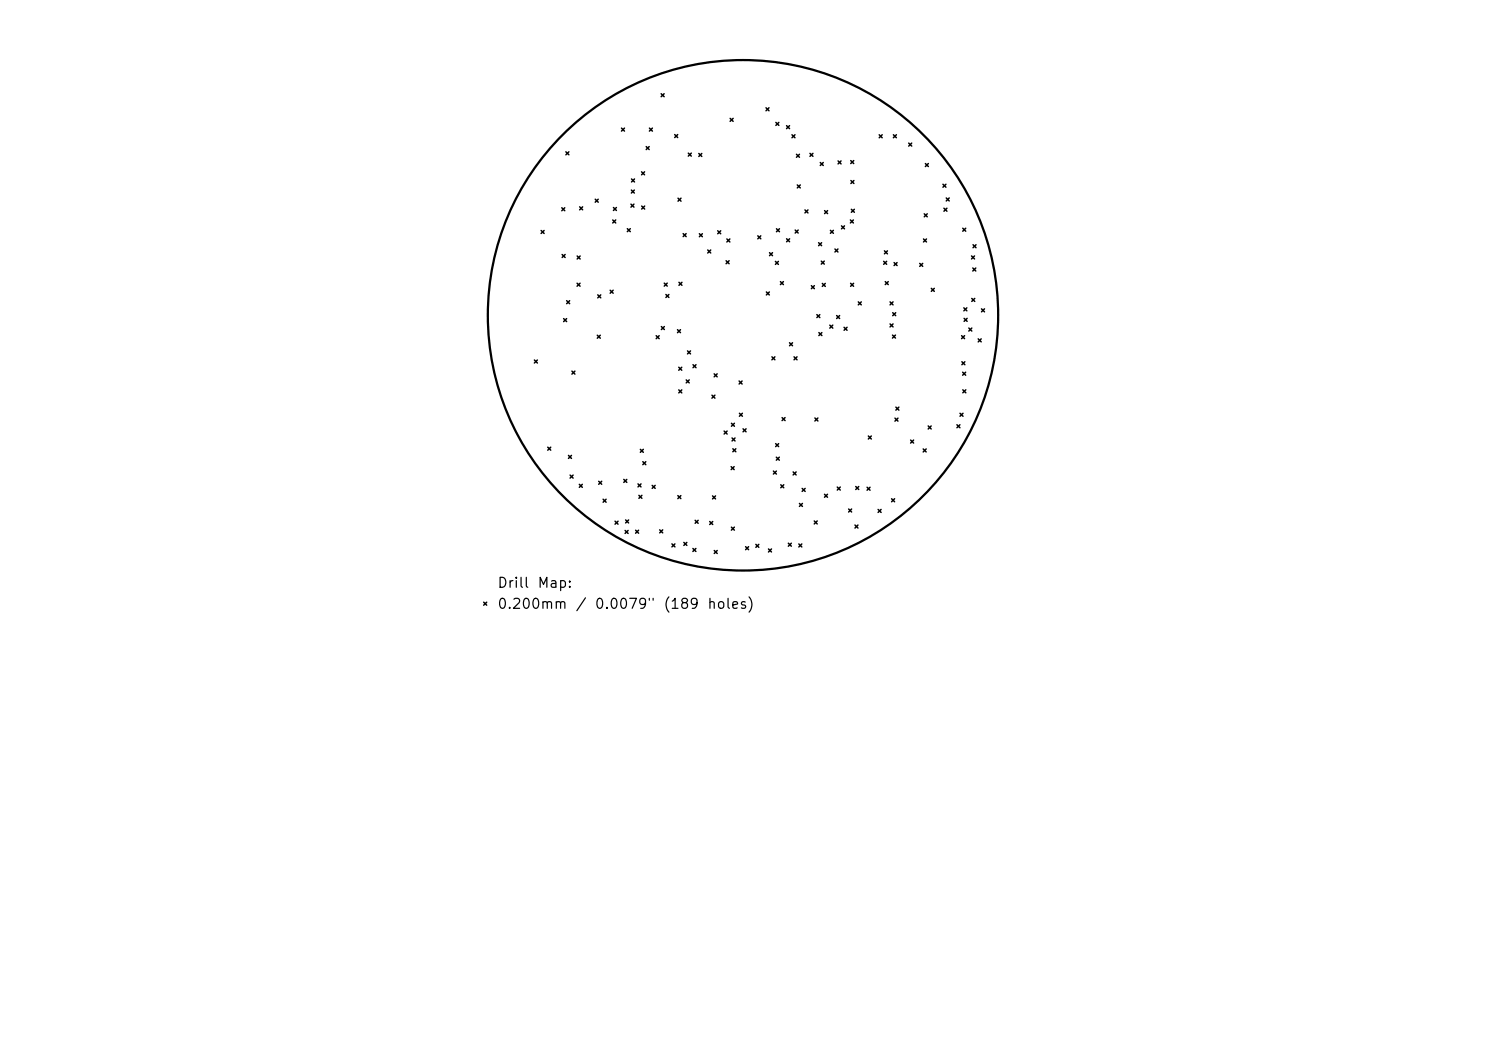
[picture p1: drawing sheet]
<svg xmlns="http://www.w3.org/2000/svg" width="297mm" height="210mm" viewBox="0 0 297 210" stroke-linecap="round" stroke-linejoin="round" font-family="sans-serif">
<defs><g id="words">
<g font-size="2">
<text x="99.3" y="118">Drill</text>
<text x="107.3" y="118">Map:</text>
<text x="99.3" y="122.2">0.200mm</text>
<text x="114.9" y="122.2">/</text>
<text x="118.7" y="122.2">0.0079&quot;</text>
<text x="132.4" y="122.2">(189</text>
<text x="141.2" y="122.2">holes)</text>
</g>
</g></defs>
<circle cx="148.5" cy="63" r="51" fill="none" stroke="#000" stroke-width=".45"/>
<g fill="none" stroke="#000" stroke-width=".3">
<path d="M132.1 18.7l.6 .6M132.7 18.7l-.6 .6M113.1 30.3l.6 .6M113.7 30.3l-.6 .6M119 39.8l.6 .6M119.6 39.8l-.6 .6M124.2 25.6l.6 .6M124.8 25.6l-.6 .6M126.2 38l.6 .6M126.2 35.8l.6 .6M126.8 38l-.6 .6M126.8 35.8l-.6 .6"/>
<path d="M128.2 34.3l.6 .6M128.8 34.3l-.6 .6M129.2 29.3l.6 .6M129.8 29.3l-.6 .6M129.8 25.6l.6 .6M130.4 25.6l-.6 .6M134.9 26.9l.6 .6M135.5 26.9l-.6 .6M135.5 39.6l.6 .6M136.1 39.6l-.6 .6M137.6 30.6l.6 .6M138.2 30.6l-.6 .6"/>
<path d="M139.7 30.7l.6 .6M140.3 30.7l-.6 .6M145.9 23.6l.6 .6M146.5 23.6l-.6 .6M153.1 21.5l.6 .6M153.7 21.5l-.6 .6M155.1 24.5l.6 .6M155.7 24.5l-.6 .6M157.2 25.1l.6 .6M157.8 25.1l-.6 .6M158.3 26.9l.6 .6M158.9 26.9l-.6 .6"/>
<path d="M159.2 30.8l.6 .6M159.4 37l.6 .6M159.8 30.8l-.6 .6M160 37l-.6 .6M161.9 30.6l.6 .6M162.5 30.6l-.6 .6M163.9 32.5l.6 .6M164.5 32.5l-.6 .6M167.5 32.2l.6 .6M168.1 32.2l-.6 .6M170 32.1l.6 .6M170.1 36.1l.6 .6"/>
<path d="M170.6 32.1l-.6 .6M170.7 36.1l-.6 .6M175.7 26.9l.6 .6M176.3 26.9l-.6 .6M178.6 26.9l.6 .6M179.2 26.9l-.6 .6M181.6 28.6l.6 .6M182.2 28.6l-.6 .6M185 32.7l.6 .6M185.6 32.7l-.6 .6M188.5 36.8l.6 .6M189.1 36.8l-.6 .6"/>
<path d="M189.1 39.6l.6 .6M189.7 39.6l-.6 .6M108.2 46.1l.6 .6M108.8 46.1l-.6 .6M112.3 41.5l.6 .6M112.4 50.9l.6 .6M112.9 41.5l-.6 .6M113 50.9l-.6 .6M115.3 56.6l.6 .6M115.4 51.2l.6 .6M115.9 41.3l.6 .6M115.9 56.6l-.6 .6"/>
<path d="M116 51.2l-.6 .6M116.5 41.3l-.6 .6M119.5 58.9l.6 .6M120.1 58.9l-.6 .6M122 58l.6 .6M122.5 44l.6 .6M122.6 58l-.6 .6M122.6 41.5l.6 .6M123.1 44l-.6 .6M123.2 41.5l-.6 .6M125.4 45.7l.6 .6M126 45.7l-.6 .6"/>
<path d="M126.1 40.8l.6 .6M126.7 40.8l-.6 .6M128.2 41.2l.6 .6M128.8 41.2l-.6 .6M132.8 56.6l.6 .6M133.1 58.8l.6 .6M133.4 56.6l-.6 .6M133.7 58.8l-.6 .6M135.7 56.4l.6 .6M136.3 56.4l-.6 .6M136.5 46.7l.6 .6M137.1 46.7l-.6 .6"/>
<path d="M139.8 46.7l.6 .6M140.4 46.7l-.6 .6M141.5 50l.6 .6M142.1 50l-.6 .6M143.4 46.1l.6 .6M144 46.1l-.6 .6M145.1 52.1l.6 .6M145.3 47.7l.6 .6M145.7 52.1l-.6 .6M145.9 47.7l-.6 .6M151.5 47.1l.6 .6M152.1 47.1l-.6 .6"/>
<path d="M153.2 58.3l.6 .6M153.8 58.3l-.6 .6M153.8 50.5l.6 .6M154.4 50.5l-.6 .6M155 52.2l.6 .6M155.2 45.7l.6 .6M155.6 52.2l-.6 .6M155.8 45.7l-.6 .6M156 56.3l.6 .6M156.6 56.3l-.6 .6M157.2 47.7l.6 .6M157.8 47.7l-.6 .6"/>
<path d="M158.9 46l.6 .6M159.5 46l-.6 .6M160.9 41.9l.6 .6M161.5 41.9l-.6 .6M162.2 57.1l.6 .6M162.8 57.1l-.6 .6M163.6 48.5l.6 .6M164.1 52.2l.6 .6M164.2 48.5l-.6 .6M164.4 56.6l.6 .6M164.7 52.2l-.6 .6M164.8 42.1l.6 .6"/>
<path d="M165 56.6l-.6 .6M165.4 42.1l-.6 .6M166 46l.6 .6M166.6 46l-.6 .6M166.9 49.8l.6 .6M167.5 49.8l-.6 .6M168.2 45.1l.6 .6M168.8 45.1l-.6 .6M170 44l.6 .6M170 56.6l.6 .6M170.2 41.8l.6 .6M170.6 44l-.6 .6"/>
<path d="M170.6 56.6l-.6 .6M170.8 41.8l-.6 .6M176.6 52.2l.6 .6M176.8 50.1l.6 .6M176.9 56.3l.6 .6M177.2 52.2l-.6 .6M177.4 50.1l-.6 .6M177.5 56.3l-.6 .6M178.7 52.5l.6 .6M179.3 52.5l-.6 .6M183.8 52.6l.6 .6M184.4 52.6l-.6 .6"/>
<path d="M184.6 47.8l.6 .6M184.7 42.7l.6 .6M185.2 47.8l-.6 .6M185.3 42.7l-.6 .6M186.1 57.6l.6 .6M186.7 57.6l-.6 .6M188.7 41.6l.6 .6M189.3 41.6l-.6 .6M192.4 45.6l.6 .6M193 45.6l-.6 .6M194.2 51.1l.6 .6M194.2 59.6l.6 .6"/>
<path d="M194.4 53.6l.6 .6M194.5 48.9l.6 .6M194.8 51.1l-.6 .6M194.8 59.6l-.6 .6M195 53.6l-.6 .6M195.1 48.9l-.6 .6M106.8 71.9l.6 .6M107.4 71.9l-.6 .6M112.7 63.7l.6 .6M113.3 63.7l-.6 .6M113.3 60.1l.6 .6M113.9 60.1l-.6 .6"/>
<path d="M114.3 74.2l.6 .6M114.9 74.2l-.6 .6M119.4 67l.6 .6M120 67l-.6 .6M131.1 67.1l.6 .6M131.7 67.1l-.6 .6M132.2 65.3l.6 .6M132.8 65.3l-.6 .6M135.4 65.9l.6 .6M135.7 73.4l.6 .6M135.7 77.9l.6 .6M136 65.9l-.6 .6"/>
<path d="M136.3 73.4l-.6 .6M136.3 77.9l-.6 .6M137.2 75.9l.6 .6M137.4 70.1l.6 .6M137.8 75.9l-.6 .6M138 70.1l-.6 .6M138.5 72.9l.6 .6M139.1 72.9l-.6 .6M142.3 79l.6 .6M142.7 74.7l.6 .6M142.9 79l-.6 .6M143.3 74.7l-.6 .6"/>
<path d="M147.7 76.1l.6 .6M148.3 76.1l-.6 .6M154.3 71.3l.6 .6M154.9 71.3l-.6 .6M157.8 68.5l.6 .6M158.4 68.5l-.6 .6M158.7 71.3l.6 .6M159.3 71.3l-.6 .6M163.3 62.9l.6 .6M163.7 66.5l.6 .6M163.9 62.9l-.6 .6M164.3 66.5l-.6 .6"/>
<path d="M165.8 65l.6 .6M166.4 65l-.6 .6M167.2 63l.6 .6M167.8 63l-.6 .6M168.7 65.4l.6 .6M169.3 65.4l-.6 .6M171.5 60.3l.6 .6M172.1 60.3l-.6 .6M177.9 60.3l.6 .6M177.9 64.7l.6 .6M178.4 67l.6 .6M178.4 62.5l.6 .6"/>
<path d="M178.5 60.3l-.6 .6M178.5 64.7l-.6 .6M179 67l-.6 .6M179 62.5l-.6 .6M192.2 67.1l.6 .6M192.2 72.3l.6 .6M192.4 74.4l.6 .6M192.4 77.9l.6 .6M192.6 61.5l.6 .6M192.7 63.6l.6 .6M192.8 67.1l-.6 .6M192.8 72.3l-.6 .6"/>
<path d="M193 74.4l-.6 .6M193 77.9l-.6 .6M193.2 61.5l-.6 .6M193.3 63.6l-.6 .6M193.6 65.6l.6 .6M194.2 65.6l-.6 .6M195.5 67.7l.6 .6M196.1 67.7l-.6 .6M196.2 61.7l.6 .6M196.8 61.7l-.6 .6M109.5 89.4l.6 .6M110.1 89.4l-.6 .6"/>
<path d="M113.6 91l.6 .6M113.9 94.9l.6 .6M114.2 91l-.6 .6M114.5 94.9l-.6 .6M115.8 96.8l.6 .6M116.4 96.8l-.6 .6M119.7 96.2l.6 .6M120.3 96.2l-.6 .6M120.5 99.8l.6 .6M121.1 99.8l-.6 .6M124.7 95.8l.6 .6M125.3 95.8l-.6 .6"/>
<path d="M127.5 96.7l.6 .6M127.7 99l.6 .6M128 89.8l.6 .6M128.1 96.7l-.6 .6M128.3 99l-.6 .6M128.5 92.3l.6 .6M128.6 89.8l-.6 .6M129.1 92.3l-.6 .6M130.3 97l.6 .6M130.9 97l-.6 .6M135.5 99l.6 .6M136.1 99l-.6 .6"/>
<path d="M142.4 99.1l.6 .6M143 99.1l-.6 .6M144.7 86.1l.6 .6M145.3 86.1l-.6 .6M146.1 93.2l.6 .6M146.2 84.6l.6 .6M146.3 87.5l.6 .6M146.5 89.7l.6 .6M146.7 93.2l-.6 .6M146.8 84.6l-.6 .6M146.9 87.5l-.6 .6M147.1 89.7l-.6 .6"/>
<path d="M147.8 82.6l.6 .6M148.4 82.6l-.6 .6M148.5 85.7l.6 .6M149.1 85.7l-.6 .6M154.6 94.1l.6 .6M155 88.6l.6 .6M155.2 91.4l.6 .6M155.2 94.1l-.6 .6M155.6 88.6l-.6 .6M155.8 91.4l-.6 .6M156 96.9l.6 .6M156.3 83.4l.6 .6"/>
<path d="M156.6 96.9l-.6 .6M156.9 83.4l-.6 .6M158.5 94.3l.6 .6M159.1 94.3l-.6 .6M160.3 97.6l.6 .6M160.9 97.6l-.6 .6M162.9 83.5l.6 .6M163.5 83.5l-.6 .6M164.8 98.8l.6 .6M165.4 98.8l-.6 .6M167.3 97.3l.6 .6M167.9 97.3l-.6 .6"/>
<path d="M171 97.2l.6 .6M171.6 97.2l-.6 .6M173.3 97.4l.6 .6M173.6 87.1l.6 .6M173.9 97.4l-.6 .6M174.2 87.1l-.6 .6M178.2 99.7l.6 .6M178.8 99.7l-.6 .6M178.9 83.6l.6 .6M179.1 81.4l.6 .6M179.5 83.6l-.6 .6M179.7 81.4l-.6 .6"/>
<path d="M182 87.9l.6 .6M182.6 87.9l-.6 .6M184.5 89.7l.6 .6M185.1 89.7l-.6 .6M185.5 85.1l.6 .6M186.1 85.1l-.6 .6M191.3 84.9l.6 .6M191.9 84.9l-.6 .6M191.9 82.6l.6 .6M192.5 82.6l-.6 .6M122.9 104.1l.6 .6M123.5 104.1l-.6 .6"/>
<path d="M124.9 106l.6 .6M125 103.9l.6 .6M125.5 106l-.6 .6M125.6 103.9l-.6 .6M127 105.9l.6 .6M127.6 105.9l-.6 .6M131.9 105.9l.6 .6M132.5 105.9l-.6 .6M134.3 108.7l.6 .6M134.9 108.7l-.6 .6M136.7 108.4l.6 .6M137.3 108.4l-.6 .6"/>
<path d="M138.5 109.6l.6 .6M138.9 104l.6 .6M139.1 109.6l-.6 .6M139.5 104l-.6 .6M141.9 104.2l.6 .6M142.5 104.2l-.6 .6M142.8 110l.6 .6M143.4 110l-.6 .6M146.2 105.3l.6 .6M146.8 105.3l-.6 .6M149 109.2l.6 .6M149.6 109.2l-.6 .6"/>
<path d="M151.1 108.8l.6 .6M151.7 108.8l-.6 .6M153.6 109.7l.6 .6M154.2 109.7l-.6 .6M157.6 108.5l.6 .6M158.2 108.5l-.6 .6M159.7 108.7l.6 .6M159.8 100.6l.6 .6M160.3 108.7l-.6 .6M160.4 100.6l-.6 .6M162.7 104.1l.6 .6M163.3 104.1l-.6 .6"/>
<path d="M169.6 101.7l.6 .6M170.2 101.7l-.6 .6M170.9 104.9l.6 .6M171.5 104.9l-.6 .6M175.5 101.8l.6 .6M176.1 101.8l-.6 .6M96.7 120.3l.6 .6M97.3 120.3l-.6 .6"/>
</g>
<use href="#words"/>
</svg>
